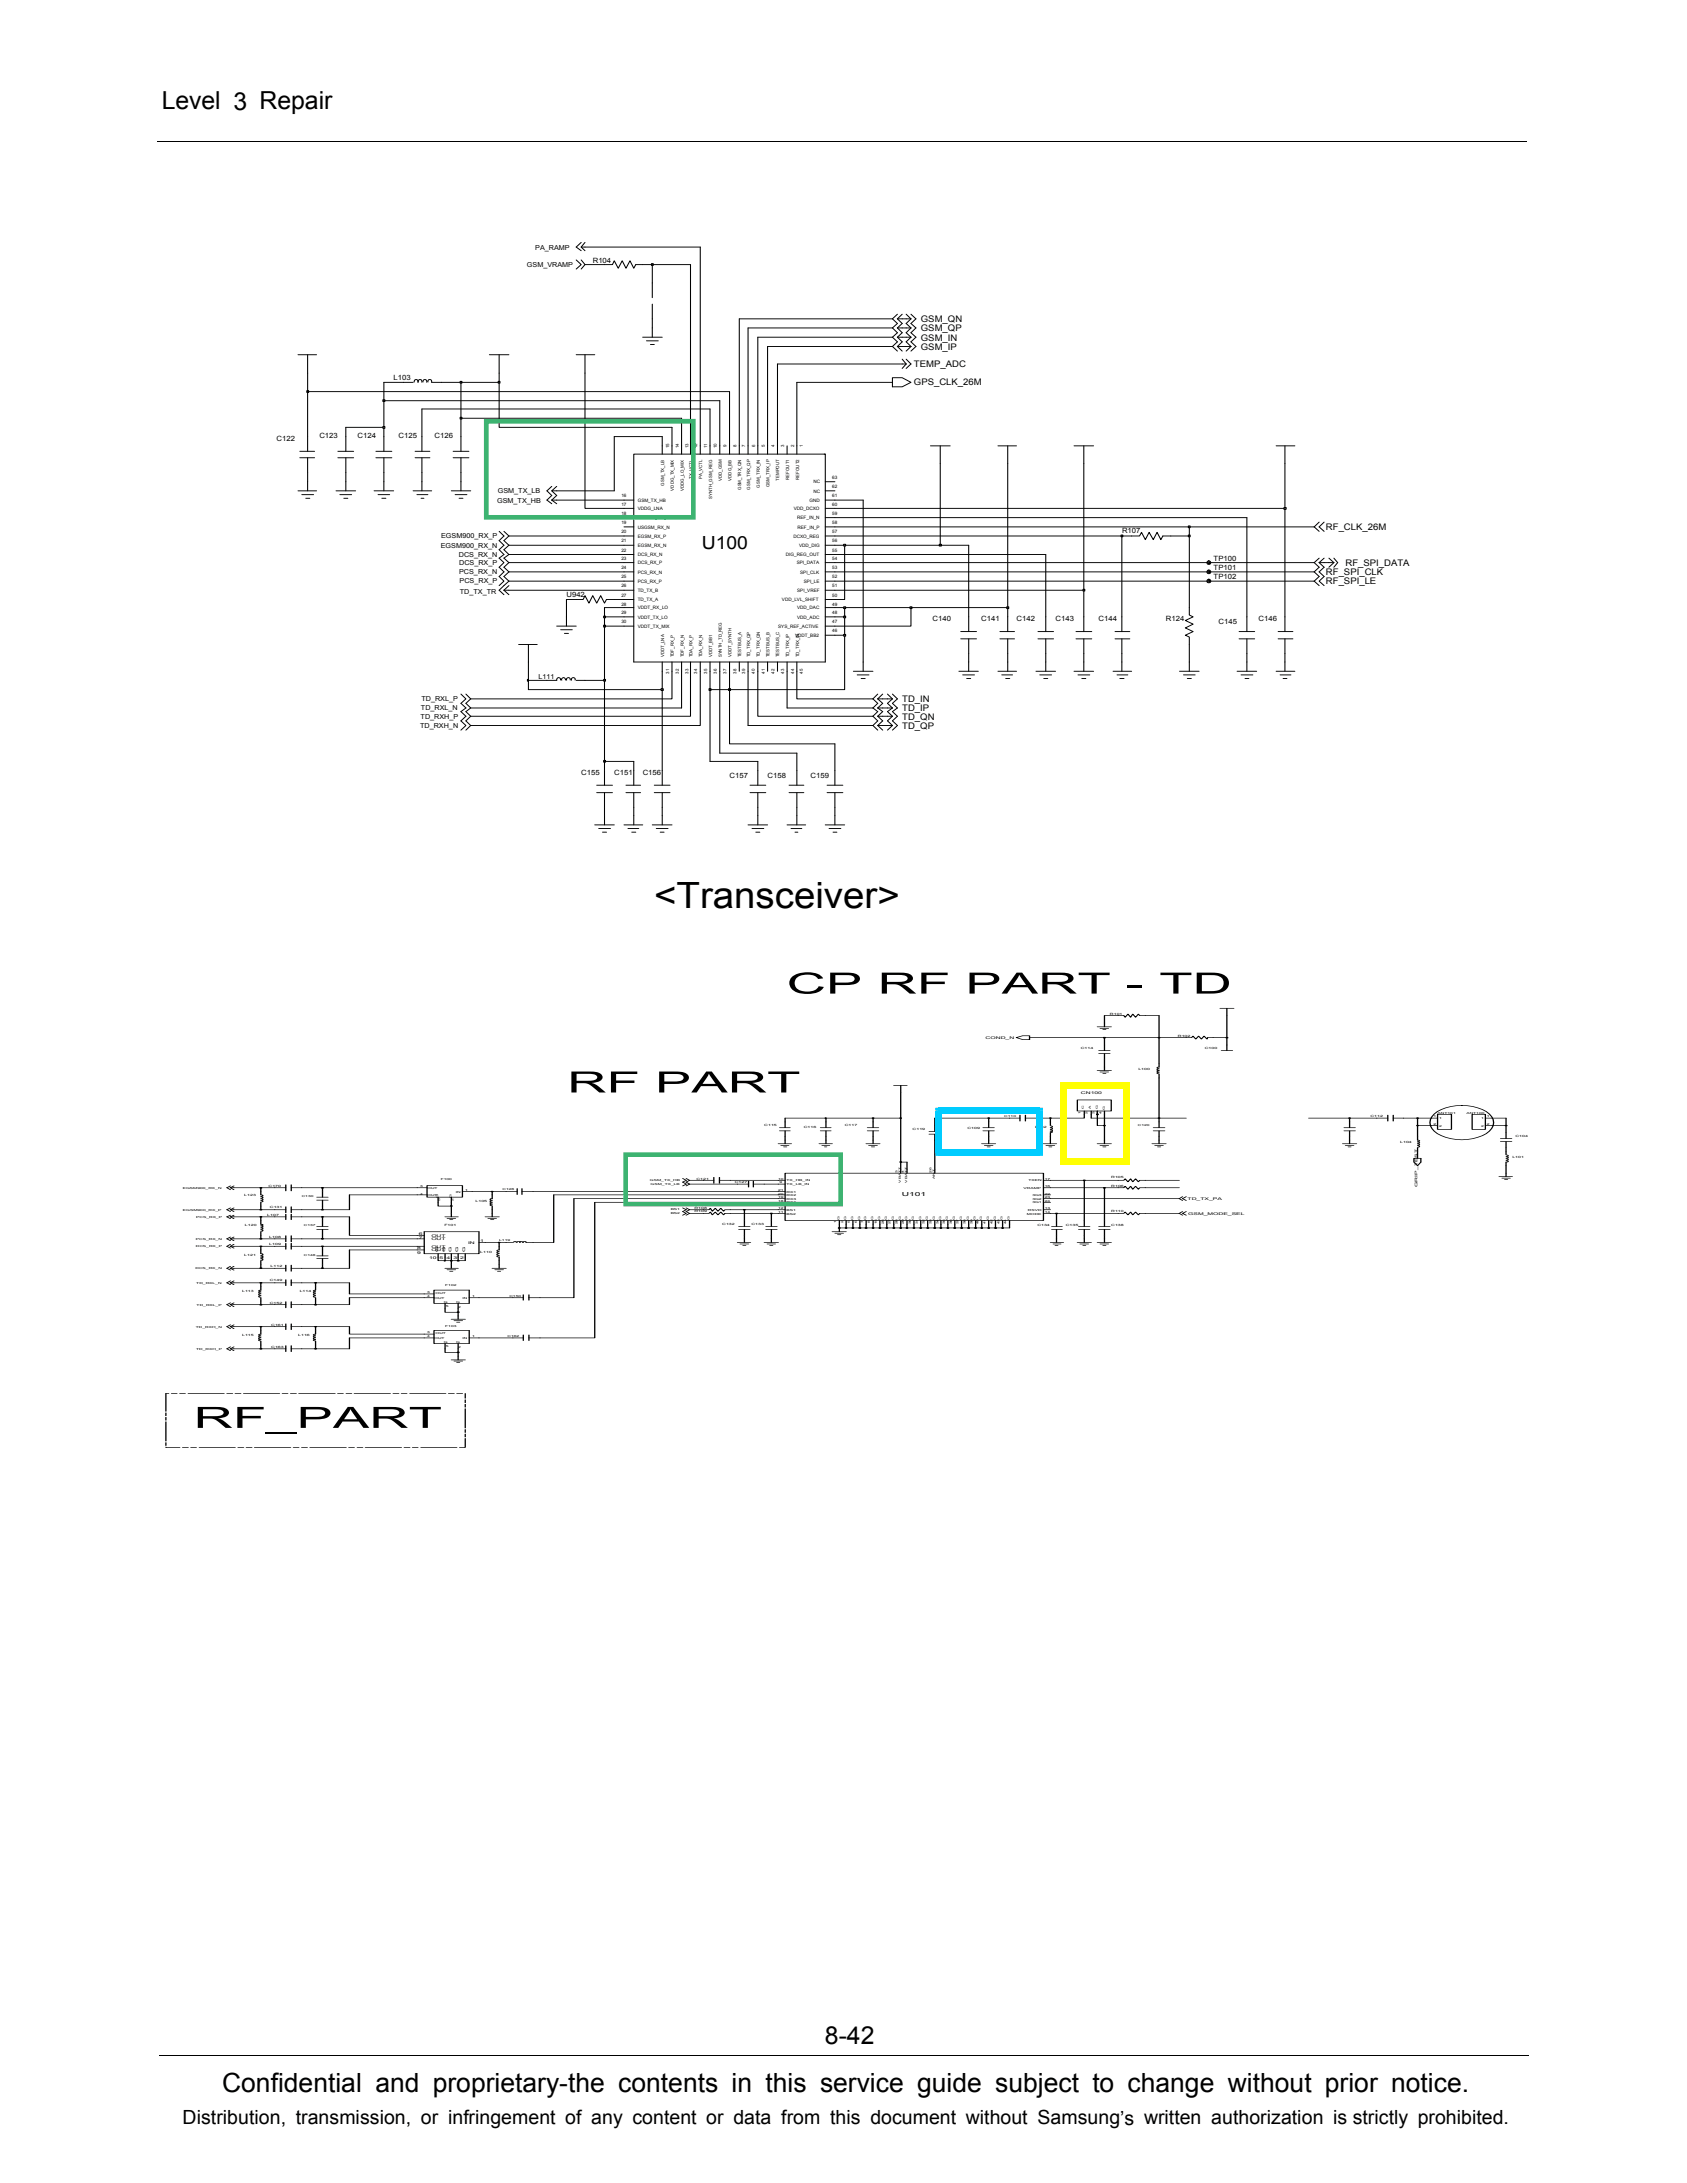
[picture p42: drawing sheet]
<svg xmlns="http://www.w3.org/2000/svg" width="216mm" height="279mm" viewBox="0 0 216 279" stroke-linecap="round" stroke-linejoin="round" font-family="sans-serif">
<defs><g id="words">
<text font-size="4.6" x="83.7" y="116.2">&lt;Transceiver&gt;</text>
<g font-size="3.7">
<text x="100.7" y="127.2">CP RF PART - TD</text>
<text x="72.6" y="139.8">RF PART</text>
<text x="24.8" y="182.8">RF_PART</text>
</g>
<text font-size="3.4" x="28.4" y="267.7">Confidential and proprietary-the contents in this service guide subject to change without prior notice.</text>
<g font-size="3.2">
<text x="20.7" y="14">Level 3 Repair</text>
<text x="105.6" y="261.6">8-42</text>
</g>
<text font-size="2.5" x="23.4" y="271.9">Distribution, transmission, or infringement of any content or data from this document without Samsung’s written authorization is strictly prohibited.</text>
<text font-size="2.3" x="89.8" y="70.3">U100</text>
<g font-size="1.2">
<text x="117.9" y="41.2">GSM_QN</text>
<text x="117" y="47">TEMP_ADC</text>
<text x="117.9" y="42.4">GSM_QP</text>
<text x="117.9" y="43.6">GSM_IN</text>
<text x="117.9" y="44.8">GSM_IP</text>
<text x="117" y="49.3">GPS_CLK_26M</text>
<text x="169.7" y="67.8">RF_CLK_26M</text>
<text x="169.7" y="73.6">RF_SPI_CLK</text>
<text x="169.7" y="74.8">RF_SPI_LE</text>
<text x="172.2" y="72.4">RF_SPI_DATA</text>
<text x="115.5" y="89.9">TD_IN</text>
<text x="115.5" y="91">TD_IP</text>
<text x="115.5" y="92.1">TD_QN</text>
<text x="115.5" y="93.3">TD_QP</text>
</g>
<g font-size=".9">
<text x="67.4" y="34.2">GSM_VRAMP</text>
<text x="68.5" y="31.9">PA_RAMP</text>
<text x="75.9" y="33.6">R104</text>
<text x="50.4" y="48.6">L103</text>
<text x="35.4" y="56.5">C122</text>
<text x="40.9" y="56.1">C123</text>
<text x="45.8" y="56.1">C124</text>
<text x="51" y="56.1">C125</text>
<text x="55.6" y="56.1">C126</text>
<text x="63.6" y="64.3">GSM_TX_HB</text>
<text x="63.7" y="63.1">GSM_TX_LB</text>
<text x="56.4" y="70.1">EGSM900_RX_N</text>
<text x="56.5" y="68.9">EGSM900_RX_P</text>
<text x="58.7" y="71.3">DCS_RX_N</text>
<text x="143.6" y="68.2">R107</text>
<text x="155.3" y="71.8">TP100</text>
<text x="58.8" y="72.3">DCS_RX_P</text>
<text x="58.8" y="73.5">PCS_RX_N</text>
<text x="58.8" y="74.7">PCS_RX_P</text>
<text x="58.8" y="76">TD_TX_TR</text>
<text x="72.5" y="76.4">U942</text>
<text x="155.3" y="74.1">TP102</text>
<text x="155.3" y="72.9">TP101</text>
<text x="119.4" y="79.5">C140</text>
<text x="125.6" y="79.5">C141</text>
<text x="130.1" y="79.5">C142</text>
<text x="135.1" y="79.5">C143</text>
<text x="140.6" y="79.5">C144</text>
<text x="149.2" y="79.5">R124</text>
<text x="156" y="79.9">C145</text>
<text x="161.1" y="79.5">C146</text>
<text x="53.9" y="89.7">TD_RXL_P</text>
<text x="68.9" y="86.8">L111</text>
<text x="53.8" y="93.2">TD_RXH_N</text>
<text x="53.8" y="92">TD_RXH_P</text>
<text x="53.9" y="90.9">TD_RXL_N</text>
<text x="74.4" y="99.2">C155</text>
<text x="78.6" y="99.2">C151</text>
<text x="82.3" y="99.2">C156</text>
<text x="93.4" y="99.6">C157</text>
<text x="98.2" y="99.6">C158</text>
<text x="103.7" y="99.6">C159</text>
</g>
<text font-size=".7" x="115.4" y="153">U101</text>
<g font-size=".6">
<text x="79.5" y="63.6">16</text>
<text x="79.5" y="64.7">17</text>
<text x="79.5" y="65.9">18</text>
<text x="81.6" y="64.2">GSM_TX_HB</text>
<text x="81.6" y="65.3">VDDG_LNA</text>
<text x="101.6" y="65.3">VDD_DCXO</text>
<text x="103.6" y="64.2">GND</text>
<text x="104.1" y="63.1">NC</text>
<text x="104.1" y="61.9">NC</text>
<text x="106.5" y="64.7">60</text>
<text x="106.5" y="63.6">61</text>
<text x="106.5" y="62.5">62</text>
<text x="106.5" y="61.3">63</text>
<text x="106.5" y="65.9">59</text>
<text x="79.5" y="69.4">21</text>
<text x="79.5" y="70.6">22</text>
<text x="79.5" y="71.6">23</text>
<text x="79.5" y="67.1">19</text>
<text x="79.5" y="68.2">20</text>
<text x="81.6" y="70">EGSM_RX_N</text>
<text x="81.6" y="71.2">DCS_RX_N</text>
<text x="81.6" y="66.5">USGSM_RX_P</text>
<text x="81.6" y="67.6">USGSM_RX_N</text>
<text x="81.6" y="68.8">EGSM_RX_P</text>
<text x="100.6" y="71.2">DIG_REG_OUT</text>
<text x="101.5" y="68.8">DCXO_REG</text>
<text x="102" y="66.5">REF_IN_N</text>
<text x="102.1" y="67.6">REF_IN_P</text>
<text x="102.3" y="70">VDD_DIG</text>
<text x="106.5" y="67.1">58</text>
<text x="106.5" y="71.6">54</text>
<text x="106.5" y="70.6">55</text>
<text x="106.5" y="69.4">56</text>
<text x="106.5" y="68.2">57</text>
<text x="79.5" y="72.8">24</text>
<text x="79.5" y="74">25</text>
<text x="79.5" y="75.2">26</text>
<text x="79.5" y="76.3">27</text>
<text x="79.5" y="77.5">28</text>
<text x="81.6" y="72.2">DCS_RX_P</text>
<text x="81.6" y="73.4">PCS_RX_N</text>
<text x="81.6" y="74.6">PCS_RX_P</text>
<text x="81.6" y="75.8">TD_TX_B</text>
<text x="81.6" y="76.9">TD_TX_A</text>
<text x="81.6" y="78">VDDT_RX_LO</text>
<text x="100.1" y="76.9">VDD_LVL_SHIFT</text>
<text x="102" y="72.2">SPI_DATA</text>
<text x="102" y="78">VDD_DAC</text>
<text x="102" y="75.8">SPI_VREF</text>
<text x="102.4" y="73.4">SPI_CLK</text>
<text x="102.9" y="74.6">SPI_LE</text>
<text x="106.5" y="77.5">49</text>
<text x="106.5" y="76.3">50</text>
<text x="106.5" y="75.2">51</text>
<text x="106.5" y="74">52</text>
<text x="106.5" y="72.8">53</text>
<text x="79.5" y="78.6">29</text>
<text x="79.5" y="79.8">30</text>
<text x="81.6" y="79.2">VDDT_TX_LO</text>
<text x="81.6" y="80.3">VDDT_TX_MIX</text>
<text x="99.6" y="80.3">SYS_REF_ACTIVE</text>
<text x="101.7" y="81.5">VDDT_BB2</text>
<text x="102" y="79.2">VDD_ADC</text>
<text x="106.5" y="80.9">46</text>
<text x="106.5" y="79.8">47</text>
<text x="106.5" y="78.6">48</text>
</g>
<g font-size=".5">
<text x="85.6" y="57.4" transform="rotate(-90 85.6 57.4)">15</text>
<text x="86.9" y="57.4" transform="rotate(-90 86.9 57.4)">14</text>
<text x="88.1" y="57.4" transform="rotate(-90 88.1 57.4)">13</text>
<text x="89.2" y="57.4" transform="rotate(-90 89.2 57.4)">12</text>
<text x="90.5" y="57.4" transform="rotate(-90 90.5 57.4)">11</text>
<text x="91.8" y="57.4" transform="rotate(-90 91.8 57.4)">10</text>
<text x="93" y="57.2" transform="rotate(-90 93 57.2)">9</text>
<text x="94.3" y="57.2" transform="rotate(-90 94.3 57.2)">8</text>
<text x="95.4" y="57.2" transform="rotate(-90 95.4 57.2)">7</text>
<text x="96.6" y="57.2" transform="rotate(-90 96.6 57.2)">6</text>
<text x="97.9" y="57.2" transform="rotate(-90 97.9 57.2)">5</text>
<text x="99.1" y="57.2" transform="rotate(-90 99.1 57.2)">4</text>
<text x="100.4" y="57.2" transform="rotate(-90 100.4 57.2)">3</text>
<text x="101.6" y="57.2" transform="rotate(-90 101.6 57.2)">2</text>
<text x="102.7" y="57.2" transform="rotate(-90 102.7 57.2)">1</text>
<text x="85" y="62.2" transform="rotate(-90 85 62.2)">GSM_TX_LB</text>
<text x="86.3" y="62.8" transform="rotate(-90 86.3 62.8)">VDDG_TX_MIX</text>
<text x="87.5" y="62.8" transform="rotate(-90 87.5 62.8)">VDDG_LO_MIX</text>
<text x="88.6" y="61.3" transform="rotate(-90 88.6 61.3)">TX_VCTL</text>
<text x="89.9" y="61.3" transform="rotate(-90 89.9 61.3)">PA_VCTL</text>
<text x="91.1" y="63.9" transform="rotate(-90 91.1 63.9)">SYNTH_GSM_REG</text>
<text x="92.4" y="61.6" transform="rotate(-90 92.4 61.6)">VDD_GSM</text>
<text x="93.6" y="61.5" transform="rotate(-90 93.6 61.5)">VDDG_BB</text>
<text x="94.9" y="62.7" transform="rotate(-90 94.9 62.7)">GSM_TRX_QN</text>
<text x="96" y="62.7" transform="rotate(-90 96 62.7)">GSM_TRX_QP</text>
<text x="97.3" y="62.4" transform="rotate(-90 97.3 62.4)">GSM_TRX_IN</text>
<text x="98.5" y="62.4" transform="rotate(-90 98.5 62.4)">GSM_TRX_IP</text>
<text x="99.7" y="61.5" transform="rotate(-90 99.7 61.5)">TEMPOUT</text>
<text x="101" y="61.4" transform="rotate(-90 101 61.4)">REFOUT1</text>
<text x="102.3" y="61.4" transform="rotate(-90 102.3 61.4)">REFOUT2</text>
<text x="85" y="84.1" transform="rotate(-90 85 84.1)">VDDT_LNA</text>
<text x="85.6" y="86.2" transform="rotate(-90 85.6 86.2)">31</text>
<text x="86.3" y="84.1" transform="rotate(-90 86.3 84.1)">TDF_RX_P</text>
<text x="86.9" y="86.2" transform="rotate(-90 86.9 86.2)">32</text>
<text x="87.5" y="84.1" transform="rotate(-90 87.5 84.1)">TDF_RX_N</text>
<text x="88.1" y="86.2" transform="rotate(-90 88.1 86.2)">33</text>
<text x="88.6" y="84.1" transform="rotate(-90 88.6 84.1)">TDA_RX_P</text>
<text x="89.2" y="86.2" transform="rotate(-90 89.2 86.2)">34</text>
<text x="89.9" y="84.1" transform="rotate(-90 89.9 84.1)">TDA_RX_N</text>
<text x="90.5" y="86.2" transform="rotate(-90 90.5 86.2)">35</text>
<text x="91.1" y="84.1" transform="rotate(-90 91.1 84.1)">VDDT_BB1</text>
<text x="91.8" y="86.2" transform="rotate(-90 91.8 86.2)">36</text>
<text x="92.4" y="84.1" transform="rotate(-90 92.4 84.1)">SYNTH_TD_REG</text>
<text x="93" y="86.2" transform="rotate(-90 93 86.2)">37</text>
<text x="93.6" y="84.1" transform="rotate(-90 93.6 84.1)">VDDT_SYNTH</text>
<text x="94.3" y="86.2" transform="rotate(-90 94.3 86.2)">38</text>
<text x="94.9" y="84.1" transform="rotate(-90 94.9 84.1)">TESTBUS_A</text>
<text x="95.4" y="86.2" transform="rotate(-90 95.4 86.2)">39</text>
<text x="96" y="84.1" transform="rotate(-90 96 84.1)">TD_TRX_QP</text>
<text x="96.6" y="86.2" transform="rotate(-90 96.6 86.2)">40</text>
<text x="97.3" y="84.1" transform="rotate(-90 97.3 84.1)">TD_TRX_QN</text>
<text x="97.9" y="86.2" transform="rotate(-90 97.9 86.2)">41</text>
<text x="98.5" y="84.1" transform="rotate(-90 98.5 84.1)">TESTBUS_B</text>
<text x="99.1" y="86.2" transform="rotate(-90 99.1 86.2)">42</text>
<text x="99.7" y="84.1" transform="rotate(-90 99.7 84.1)">TESTBUS_C</text>
<text x="100.4" y="86.2" transform="rotate(-90 100.4 86.2)">43</text>
<text x="101" y="84.1" transform="rotate(-90 101 84.1)">TD_TRX_IP</text>
<text x="101.6" y="86.2" transform="rotate(-90 101.6 86.2)">44</text>
<text x="102.3" y="84.1" transform="rotate(-90 102.3 84.1)">TD_TRX_IN</text>
<text x="102.7" y="86.2" transform="rotate(-90 102.7 86.2)">45</text>
<text x="126.1" y="133">COND_N</text>
<text x="138.3" y="140.1">CN100</text>
<text x="152" y="153.6">TD_TX_PA</text>
<text x="152.1" y="155.5">GSM_MODE_SEL</text>
<text x="181.4" y="151.9" transform="rotate(-90 181.4 151.9)">GRIP_TEST</text>
<text x="53.4" y="159.9">8</text>
<text x="53.4" y="160.5">9</text>
<text x="53.6" y="158.1">6</text>
<text x="53.6" y="158.6">7</text>
<text x="54.9" y="161.1">10</text>
<text x="55.2" y="158.3">OUT</text>
<text x="55.2" y="158.7">OUT</text>
<text x="55.2" y="159.7">OUT</text>
<text x="55.2" y="160.1">OUT</text>
<text x="56.1" y="160.3" transform="rotate(-90 56.1 160.3)">G</text>
<text x="56.2" y="161.1">5</text>
<text x="57" y="160.3" transform="rotate(-90 57 160.3)">G</text>
<text x="57.1" y="161.1">4</text>
<text x="57.8" y="160.3" transform="rotate(-90 57.8 160.3)">G</text>
<text x="58" y="161.1">3</text>
<text x="58.7" y="160.3" transform="rotate(-90 58.7 160.3)">G</text>
<text x="58.9" y="161.1">2</text>
<text x="59.5" y="160.3" transform="rotate(-90 59.5 160.3)">G</text>
<text x="59.9" y="159.2">IN</text>
<text x="61.4" y="159">1</text>
</g>
<g font-size=".4">
<text x="142" y="129.9">R101</text>
<text x="138.3" y="134.3">C114</text>
<text x="145.7" y="136.9">L100</text>
<text x="150.8" y="132.7">R102</text>
<text x="154.2" y="134.3">C100</text>
<text x="175.4" y="143">C112</text>
<text x="97.8" y="144.1">C115</text>
<text x="102.9" y="144.4">C116</text>
<text x="108.1" y="144.2">C117</text>
<text x="116.8" y="144.7">C119</text>
<text x="123.8" y="144.4">C109</text>
<text x="132.5" y="144.4">L102</text>
<text x="179.2" y="146.3">L104</text>
<text x="193.6" y="148.3">L101</text>
<text x="193.9" y="145.6">C104</text>
<text x="31.3" y="153.1">L123</text>
<text x="34.2" y="155.6">L107</text>
<text x="34.4" y="151.9">C170</text>
<text x="34.5" y="154.6">C131</text>
<text x="60.9" y="153.8">L105</text>
<text x="88.9" y="155.2">R109</text>
<text x="88.9" y="154.7">R108</text>
<text x="89.1" y="151">C121</text>
<text x="94" y="151.4">C127</text>
<text x="142.2" y="155.2">R110</text>
<text x="142.2" y="150.8">R105</text>
<text x="142.2" y="151.9">R106</text>
<text x="31.3" y="160.7">L121</text>
<text x="31.3" y="156.9">L120</text>
<text x="34.5" y="159.4">L109</text>
<text x="34.5" y="158.5">L108</text>
<text x="56.9" y="157">F101</text>
<text x="61.5" y="160.3">L110</text>
<text x="92.4" y="156.7">C132</text>
<text x="96.2" y="156.7">C133</text>
<text x="132.8" y="156.9">C134</text>
<text x="136.4" y="156.9">C135</text>
<text x="142.2" y="156.9">C138</text>
<text x="31" y="165.4">L113</text>
<text x="34.5" y="166.9">C152</text>
<text x="34.5" y="163.9">C149</text>
<text x="34.6" y="162.2">L112</text>
<text x="38.4" y="165.4">L114</text>
<text x="31" y="171">L115</text>
<text x="34.7" y="169.7">C161</text>
<text x="34.7" y="172.5">C163</text>
<text x="38.2" y="171">L116</text>
</g>
<g font-size=".3">
<text x="128.5" y="143">C110</text>
<text x="138.3" y="142.5" transform="rotate(-90 138.3 142.5)">1</text>
<text x="138.7" y="142" transform="rotate(-90 138.7 142)">C</text>
<text x="139.2" y="142.5" transform="rotate(-90 139.2 142.5)">2</text>
<text x="139.6" y="142" transform="rotate(-90 139.6 142)">A</text>
<text x="140.1" y="142.6" transform="rotate(-90 140.1 142.6)">3</text>
<text x="140.5" y="142" transform="rotate(-90 140.5 142)">G</text>
<text x="141" y="142.5" transform="rotate(-90 141 142.5)">4</text>
<text x="141.4" y="142.1" transform="rotate(-90 141.4 142.1)">G</text>
<text x="183.5" y="143">1</text>
<text x="183.5" y="144">2</text>
<text x="184" y="142.5">ANT101</text>
<text x="184.2" y="143.2">1</text>
<text x="187.7" y="142.5">ANT100</text>
<text x="189.5" y="143.2">1</text>
<text x="190.3" y="143">1</text>
<text x="190.3" y="144">2</text>
<text x="145.6" y="144.2">C120</text>
<text x="184.2" y="144.2">2</text>
<text x="189.5" y="144.2">2</text>
<text x="23.4" y="152.2">EGSM900_RX_N</text>
<text x="23.4" y="155">EGSM900_RX_P</text>
<text x="25.1" y="155.9">PCS_RX_P</text>
<text x="38.6" y="153.2">C130</text>
<text x="53.8" y="151.9">3</text>
<text x="53.8" y="152.9">4</text>
<text x="54.7" y="152.2">OUT</text>
<text x="54.7" y="153">OUT</text>
<text x="56.1" y="153.3" transform="rotate(-90 56.1 153.3)">G</text>
<text x="56.3" y="153.7" transform="rotate(-90 56.3 153.7)">5</text>
<text x="56.4" y="151.1">F100</text>
<text x="57.8" y="153.3" transform="rotate(-90 57.8 153.3)">G</text>
<text x="58" y="153.7" transform="rotate(-90 58 153.7)">2</text>
<text x="58.3" y="152.7">IN</text>
<text x="59.5" y="152.4">1</text>
<text x="64.3" y="152.3">C128</text>
<text x="83.2" y="151.2">GSM_TX_HB</text>
<text x="83.3" y="151.7">GSM_TX_LB</text>
<text x="85.8" y="155.4">BS2</text>
<text x="85.8" y="154.9">BS1</text>
<text x="99.6" y="152.9">20</text>
<text x="99.6" y="153.3">19</text>
<text x="99.6" y="153.8">18</text>
<text x="99.6" y="151">10</text>
<text x="99.6" y="152.4">21</text>
<text x="99.6" y="154.7">12</text>
<text x="99.6" y="155.2">11</text>
<text x="99.8" y="151.4">9</text>
<text x="100.7" y="152.6">RX1</text>
<text x="100.7" y="153.1">RX2</text>
<text x="100.7" y="153.5">RX3</text>
<text x="100.7" y="154">RX4</text>
<text x="100.7" y="151.2">TX_HB_IN</text>
<text x="100.7" y="151.7">TX_LB_IN</text>
<text x="100.7" y="155">BS1</text>
<text x="100.7" y="155.4">BS2</text>
<text x="114.9" y="150.1" transform="rotate(-90 114.9 150.1)">3</text>
<text x="115.3" y="150.1" transform="rotate(-90 115.3 150.1)">TT</text>
<text x="115.3" y="151.4" transform="rotate(-90 115.3 151.4)">VBA</text>
<text x="115.7" y="150.1" transform="rotate(-90 115.7 150.1)">4</text>
<text x="116.1" y="150.1" transform="rotate(-90 116.1 150.1)">TT</text>
<text x="116.1" y="151.4" transform="rotate(-90 116.1 151.4)">VBA</text>
<text x="119.2" y="150.1" transform="rotate(-90 119.2 150.1)">26</text>
<text x="119.6" y="150.1" transform="rotate(-90 119.6 150.1)">T</text>
<text x="119.6" y="150.9" transform="rotate(-90 119.6 150.9)">AN</text>
<text x="131" y="152.2">VRAMP</text>
<text x="131.4" y="155.4">MODE</text>
<text x="131.6" y="155">RSVD</text>
<text x="131.6" y="151.2">TXEN</text>
<text x="132.1" y="154">3G1</text>
<text x="132.1" y="153.5">3G2</text>
<text x="132.1" y="153.1">3G3</text>
<text x="133.7" y="151.9">16</text>
<text x="133.7" y="151">17</text>
<text x="133.7" y="155.2">14</text>
<text x="133.7" y="154.7">13</text>
<text x="133.7" y="153.8">24</text>
<text x="133.7" y="153.3">23</text>
<text x="133.7" y="152.9">22</text>
<text x="25.1" y="158.7">PCS_RX_N</text>
<text x="25.1" y="159.6">DCS_RX_P</text>
<text x="38.9" y="157">C137</text>
<text x="38.9" y="160.7">C148</text>
<text x="63.9" y="158.8">L119</text>
<text x="107" y="156.5" transform="rotate(-90 107 156.5)">1</text>
<text x="107.4" y="156.1" transform="rotate(-90 107.4 156.1)">G</text>
<text x="107.9" y="156.5" transform="rotate(-90 107.9 156.5)">2</text>
<text x="108.3" y="156.1" transform="rotate(-90 108.3 156.1)">G</text>
<text x="108.8" y="156.5" transform="rotate(-90 108.8 156.5)">5</text>
<text x="109.2" y="156.1" transform="rotate(-90 109.2 156.1)">G</text>
<text x="109.6" y="156.5" transform="rotate(-90 109.6 156.5)">6</text>
<text x="110.1" y="156.1" transform="rotate(-90 110.1 156.1)">G</text>
<text x="110.4" y="156.5" transform="rotate(-90 110.4 156.5)">7</text>
<text x="110.9" y="156.1" transform="rotate(-90 110.9 156.1)">G</text>
<text x="111.3" y="156.5" transform="rotate(-90 111.3 156.5)">8</text>
<text x="111.7" y="156.1" transform="rotate(-90 111.7 156.1)">G</text>
<text x="112.2" y="156.7" transform="rotate(-90 112.2 156.7)">15</text>
<text x="112.6" y="156.1" transform="rotate(-90 112.6 156.1)">G</text>
<text x="113.1" y="156.7" transform="rotate(-90 113.1 156.7)">25</text>
<text x="113.5" y="156.1" transform="rotate(-90 113.5 156.1)">G</text>
<text x="114" y="156.7" transform="rotate(-90 114 156.7)">27</text>
<text x="114.4" y="156.1" transform="rotate(-90 114.4 156.1)">G</text>
<text x="114.9" y="156.7" transform="rotate(-90 114.9 156.7)">28</text>
<text x="115.3" y="156.1" transform="rotate(-90 115.3 156.1)">G</text>
<text x="115.7" y="156.7" transform="rotate(-90 115.7 156.7)">29</text>
<text x="116.1" y="156.1" transform="rotate(-90 116.1 156.1)">G</text>
<text x="116.6" y="156.7" transform="rotate(-90 116.6 156.7)">30</text>
<text x="117" y="156.1" transform="rotate(-90 117 156.1)">G</text>
<text x="117.5" y="156.7" transform="rotate(-90 117.5 156.7)">31</text>
<text x="117.9" y="156.1" transform="rotate(-90 117.9 156.1)">G</text>
<text x="118.3" y="156.7" transform="rotate(-90 118.3 156.7)">32</text>
<text x="118.7" y="156.1" transform="rotate(-90 118.7 156.1)">G</text>
<text x="119.2" y="156.7" transform="rotate(-90 119.2 156.7)">33</text>
<text x="119.6" y="156.1" transform="rotate(-90 119.6 156.1)">G</text>
<text x="120.1" y="156.7" transform="rotate(-90 120.1 156.7)">34</text>
<text x="120.4" y="156.1" transform="rotate(-90 120.4 156.1)">G</text>
<text x="120.9" y="156.7" transform="rotate(-90 120.9 156.7)">35</text>
<text x="121.3" y="156.1" transform="rotate(-90 121.3 156.1)">G</text>
<text x="121.8" y="156.7" transform="rotate(-90 121.8 156.7)">36</text>
<text x="122.2" y="156.1" transform="rotate(-90 122.2 156.1)">G</text>
<text x="122.7" y="156.7" transform="rotate(-90 122.7 156.7)">37</text>
<text x="123.1" y="156.1" transform="rotate(-90 123.1 156.1)">G</text>
<text x="123.5" y="156.7" transform="rotate(-90 123.5 156.7)">38</text>
<text x="124" y="156.1" transform="rotate(-90 124 156.1)">G</text>
<text x="124.4" y="156.7" transform="rotate(-90 124.4 156.7)">39</text>
<text x="124.9" y="156.1" transform="rotate(-90 124.9 156.1)">G</text>
<text x="125.2" y="156.7" transform="rotate(-90 125.2 156.7)">40</text>
<text x="125.6" y="156.1" transform="rotate(-90 125.6 156.1)">G</text>
<text x="126.1" y="156.7" transform="rotate(-90 126.1 156.7)">41</text>
<text x="126.6" y="156.1" transform="rotate(-90 126.6 156.1)">G</text>
<text x="127" y="156.7" transform="rotate(-90 127 156.7)">42</text>
<text x="127.4" y="156.1" transform="rotate(-90 127.4 156.1)">G</text>
<text x="127.9" y="156.7" transform="rotate(-90 127.9 156.7)">43</text>
<text x="128.3" y="156.1" transform="rotate(-90 128.3 156.1)">G</text>
<text x="128.8" y="156.7" transform="rotate(-90 128.8 156.7)">44</text>
<text x="129.2" y="156.1" transform="rotate(-90 129.2 156.1)">G</text>
<text x="25" y="162.5">DCS_RX_N</text>
<text x="25.1" y="164.3">TD_RXL_N</text>
<text x="25.2" y="167.1">TD_RXL_P</text>
<text x="54.7" y="165.5">3</text>
<text x="54.7" y="166">4</text>
<text x="55.6" y="166.2">OUT</text>
<text x="55.7" y="165.6">OUT</text>
<text x="56.8" y="166.7">G</text>
<text x="57" y="164.5">F102</text>
<text x="57" y="167.3">5</text>
<text x="58.4" y="166.7">G</text>
<text x="58.6" y="167.4">2</text>
<text x="59.2" y="166.2">IN</text>
<text x="60.4" y="166">1</text>
<text x="65.2" y="165.9">C150</text>
<text x="25.1" y="169.9">TD_RXH_N</text>
<text x="25.1" y="172.7">TD_RXH_P</text>
<text x="54.7" y="171.2">4</text>
<text x="54.7" y="170.6">3</text>
<text x="55.6" y="171.4">OUT</text>
<text x="55.7" y="170.7">OUT</text>
<text x="56.8" y="171.9">G</text>
<text x="57" y="169.8">F103</text>
<text x="57" y="172.4">5</text>
<text x="58.4" y="171.9">G</text>
<text x="58.6" y="172.5">2</text>
<text x="59.2" y="171.4">IN</text>
<text x="60.4" y="171.2">1</text>
<text x="64.9" y="171.1">C162</text>
</g>
</g></defs>
<g fill="none" stroke="#000" stroke-width=".13">
<path d="M20.2 18.1h175.3M73.7 33.3l.7 .6-.7 .5M74.4 31l-.7 .6 .7 .5M74.4 31.6h.5M74.4 33.3l.5 .6-.5 .5M74.9 31l-.5 .6 .5 .5M77.4 33.9h1l.2-.5 .5 .9 .5-.9 .5 .9 .5-.9 .5 .9 .3-.4h.9M83.5 36.2v1.9M83.5 38.9v1.9M38.1 45.4h2.4M38.4 58.6h1.9M38.4 57.8h1.9"/>
<path d="M39.4 55.9v1.9M39.4 58.6v1.9M39.4 45.4v2.4M43.2 58.6h2.1M43.2 57.8h2.1M44.3 55.9v1.9M44.3 58.6v1.9M48.1 57.8h2M48.1 58.6h2M49.1 55.9v1.9M49.1 58.6v1.9M51.6 48.9h1.3"/>
<path d="M53 48.9a.24 .24 0 0 1 .3-.3 .24 .24 0 0 1 .2 .3M53.1 57.8h1.9M53.1 58.6h1.9M53.5 48.9a.25 .25 0 0 1 .3-.3 .25 .25 0 0 1 .2 .3M54 55.9v1.9M54 58.6v1.9M54.1 48.9a.24 .24 0 0 1 .3-.3 .24 .24 0 0 1 .2 .3M54.8 48.9a.25 .25 0 0 1 .2-.3 .25 .25 0 0 1 .2 .3M55.2 48.9h1.3M58 58.6h2M58 57.8h2M59 55.9v1.9"/>
<path d="M59 58.6v1.9M62.6 45.4h2.5M63.9 45.4v2.4M73.7 45.4h2.4M74.9 45.4v2.4M81.1 58.1h24.5v26.6h-24.5zM82.3 43.2h2.4M82.7 43.6h1.5M83.2 44.1h.5M83.5 42v1.2M84.8 57.1v1M86 57.1v1"/>
<path d="M87.2 57.1v1M88.4 57.1v1M89.6 57.1v1M90.9 57.1v1M92.1 57.1v1M93.4 57.1v1M94.6 57.1v1M95.7 57.1v1M97 57.1v1M98.2 57.1v1M99.5 57.1v1M100.7 57.1v1"/>
<path d="M102 57.1v1M105.5 58.1h.1M114.2 48.3h1.3l1.1 .6-1.1 .6h-1.3zM114.8 40.8h1.8M114.8 40.2l-.6 .6 .6 .6-.6 .6 .6 .6-.6 .6 .6 .6-.6 .5 .6 .6M114.8 40.8l.7 .6-.7 .6M114.8 42h1.8M114.8 42l.7 .6-.7 .6M114.8 43.2h1.8M114.8 43.2l.7 .6-.7 .5M114.8 44.3h1.8M114.8 44.3l.7 .6"/>
<path d="M115.5 40.2l-.7 .6M115.5 46l.5 .6M115.5 46.6h.5M116 40.2l.6 .6M116 46l.6 .6-.6 .6M116 46.6l-.5 .6M116.6 40.2l.6 .6-.6 .6 .6 .6-.6 .6 .6 .6-.6 .6 .6 .5-.6 .6M116.6 40.8l-.6 .6 .6 .6M116.6 42l-.6 .6 .6 .6M116.6 43.2l-.6 .6 .6 .5M116.6 44.3l-.6 .6M119.1 57.1h2.5"/>
<path d="M120.3 57.1v2.2M127.7 57.1h2.4M129 57.1v2.2M137.5 57.1h2.5M138.7 57.1v2.2M163.3 57.1h2.4M164.4 57.1v2.2M38.1 62.8h2.4M38.6 63.3h1.5M39.1 63.8h.5M39.4 61.7v1.1M43 62.8h2.5"/>
<path d="M43.5 63.3h1.5M44 63.8h.5M44.3 61.7v1.1M47.9 62.8h2.5M48.4 63.3h1.5M48.9 63.8h.5M49.1 61.7v1.1M52.9 62.8h2.3M53.4 63.3h1.4M53.9 63.8h.3M54 61.7v1.1M57.8 62.8h2.4"/>
<path d="M58.2 63.3h1.6M58.8 63.8h.4M59 61.7v1.1M63.9 68l.6 .6-.6 .6 .6 .6-.6 .6 .6 .6-.6 .4 .6 .6-.6 .6 .6 .6-.6 .6 .6 .6-.6 .6M64.5 75.5l.6 .6M64.5 75.5h.6M64.5 68l.6 .6-.6 .6 .6 .6-.6 .6 .6 .6-.6 .4 .6 .6-.6 .6 .6 .6-.6 .6 .6 .6-1.2 1.1 .6 .6M65.1 75l-.6 .5M70.6 62.3l-.6 .5 .6 .6-.6 .6 .6 .5M70.6 62.8h.6M70.6 64l.6 .5M70.6 64h.6"/>
<path d="M71.2 62.3l-.6 .5 .6 .6-.6 .6M72.5 78.9v1.2M73.7 76.7h.9l.3-.5 .5 1 .5-1 .5 1 .5-1 .5 1 .2-.5h1M79.9 75.5h1.2M79.9 64h1.2M79.9 68.6h1.2M79.9 66.3h1.2M79.9 71h1.2M79.9 73.2h1.2M79.9 77.8h1.2M79.9 72h1.2M79.9 65.1h1.2"/>
<path d="M79.9 67.4h1.2M79.9 69.8h1.2M79.9 74.4h1.2M79.9 76.7h1.2M79.9 79h1.2M105.6 75.5h1.2M105.6 64h1.2M105.6 68.6h1.2M105.6 66.3h1.2M105.6 71h1.2M105.6 73.2h1.2M105.6 77.8h1.2"/>
<path d="M105.6 61.7h1.2M105.6 72h1.2M105.6 62.8h1.2M105.6 65.1h1.2M105.6 67.4h1.2M105.6 69.8h1.2M105.6 74.4h1.2M105.6 76.7h1.2M105.6 79h1.2M124 78.9v1.9M129 79v1.8M133.8 79v1.8"/>
<path d="M138.7 79v1.8M143.6 79v1.8M144.8 68.6h1l.3-.5 .5 1 .5-1 .5 1 .5-1 .5 1 .2-.5h1M152.2 77.8v.9l.5 .3-1 .4 1 .5-1 .5 1 .4-1 .5 .5 .2v1M159.6 79v1.8M164.4 78.9v1.9M168.8 66.8l-.6 .6 .6 .6M168.8 72l.7 .6-.7 .6 .7 .6-.7 .6 .7 .6M168.8 71.4l-.6 .6 .6 .6-.6 .6 .6 .6-.6 .6 .6 .6M168.8 72h1.9M169.5 66.8l-.7 .6 .7 .6M169.5 71.4l-.7 .6"/>
<path d="M170.1 71.4l.6 .6M170.7 71.4l.5 .6-.5 .6M170.7 72l-.6 .6M59 88.8l.6 .6-.6 .6 .6 .6-.6 .5 .6 .6-.6 .6 .6 .6-.6 .6M59.6 88.8l.6 .6-.6 .6 .6 .6-.6 .5 .6 .6-.6 .6 .6 .6-.6 .6M66.4 82.5h2.3M67.6 82.5v2.2M70 87.1h1.2M71.2 80.1h2.5M71.7 87h.1a.26 .26 0 0 0-.4-.2l-.1 .3M71.8 80.6h1.4M72.2 81.1h.5"/>
<path d="M72.4 87a.24 .24 0 0 0-.3-.3 .24 .24 0 0 0-.2 .4M73 87a.24 .24 0 0 0-.3-.3 .24 .24 0 0 0-.2 .4M73.6 87v-.2l-.2-.1a.23 .23 0 0 0-.2 .4M73.7 87.1h1.2M77.4 97.4v3.1M79.9 80.1h1.2M81.1 97.4v3.1M84.7 88.3l.1 12.2M84.8 84.7v1.2M86 84.7v1.2M87.2 84.7v1.2M88.4 84.7v1.2"/>
<path d="M89.6 84.7v1.2M90.9 84.7v1.2M92.1 84.7v1.2M93.4 84.7v1.2M94.6 84.7v1.2M95.7 84.7v1.2M97 97.4v3.1M97 84.7v1.2M98.2 84.7v1.2M99.5 84.7v1.2M100.7 84.7v1.2M102 96.4v4.1"/>
<path d="M102 84.7v1.2M105.6 80.1h1.2M105.6 81.3h1.2M106.8 95.2v5.3M109.2 85.9h2.5M109.7 86.4h1.5M110.2 86.8h.5M110.5 84.7v1.2M112.3 88.8l-.6 .6 .6 .6-.6 .6 .6 .5-.6 .6 .6 .6-.6 .6 .6 .5M112.3 90.6l.7 .5-.7 .6M112.3 89.4l.7 .6-.7 .6M112.3 91.7l.7 .6-.7 .6"/>
<path d="M112.3 90.6h1.9M112.3 89.4h1.9M112.3 91.7h1.9M112.3 92.9l.7 .5M112.3 92.9h1.9M113 88.8l-.7 .6M113.6 88.8l.6 .6M114.2 88.8l.6 .6-.6 .6 .6 .6-.6 .5 .6 .6-.6 .6 .7 .6-.7 .5M114.2 90.6l-.6 .5 .6 .6M114.2 89.4l-.6 .6 .6 .6M114.2 91.7l-.6 .6 .6 .6M114.2 92.9l-.6 .5"/>
<path d="M122.7 85.9h2.5M123 81.8h2M123 80.8h2M123.2 86.4h1.5M123.7 86.8h.5M124 84.7v1.2M124 81.8v1.8M127.7 85.9h2.4M128 81.8h1.8M128 80.8h1.8M128.2 86.4h1.4M128.7 86.8h.5"/>
<path d="M129 81.8v1.9M129 84.7v1.2M132.6 85.9h2.5M132.8 80.8h2M132.8 81.8h2M133.1 86.4h1.5M133.6 86.8h.5M133.8 84.7v1.2M133.8 81.8v1.9M137.5 85.9h2.5M137.7 80.8h2M137.7 81.8h2"/>
<path d="M138 86.4h1.5M138.4 86.8h.6M138.7 81.8v1.9M138.7 84.7v1.2M142.5 85.9h2.3M142.7 80.8h1.9M142.7 81.8h1.9M143 86.4h1.3M143.3 86.8h.5M143.6 81.8v1.9M143.6 84.7v1.2M151 85.9h2.5"/>
<path d="M151.5 86.4h1.4M152 86.8h.5M152.2 84.7v1.2M158.3 85.9h2.5M158.6 81.8h2M158.6 80.8h2M158.8 86.4h1.5M159.3 86.8h.5M159.6 81.8v1.8M159.6 84.7v1.2M163.3 85.9h2.4M163.6 81.8h1.9"/>
<path d="M163.6 80.8h1.9M163.8 86.4h1.4M164.2 86.8h.5M164.4 84.7v1.2M164.4 81.8v1.8M76.1 105.6h2.5M76.4 101.5h2M76.4 100.5h2M76.6 106h1.5M77.1 106.5h.5M77.4 101.5v4.1M79.9 105.6h2.4"/>
<path d="M80.1 100.5h1.9M80.1 101.5h1.9M80.4 106h1.3M80.9 106.5h.5M81.1 101.5v4.1M83.5 105.6h2.5M83.7 101.5h2M83.7 100.5h2M84 106h1.5M84.5 106.5h.5M84.8 101.5v4.1M95.7 105.6h2.5"/>
<path d="M96 100.5h2M96 101.5h2M96.2 106h1.5M96.7 106.5h.5M97 101.5v4.1M100.7 105.6h2.4M101 100.5h1.9M101 101.5h1.9M101.2 106h1.4M101.7 106.5h.4M102 101.5v4.1M105.6 105.6h2.5"/>
<path d="M105.9 100.5h2M105.9 101.5h2M106.1 106h1.5M106.6 106.5h.5M106.8 101.5v4.1M20.4 263h175.3"/>
<circle cx="154.7" cy="73.2" r=".24"/>
<circle cx="154.7" cy="72" r=".24"/>
<circle cx="154.7" cy="74.4" r=".25"/>
</g>
<path d="M77.3 97.3h.2v.3h-.2z" fill="#c3c3c3"/>
<g fill="none" stroke="#000" stroke-width=".13">
<path d="M67.6 87.1v1.2h17.2M77.3 97.3h.2v.3h-.2zM77.4 87.1v10.4h3.7M86 85.9v3.6h-25.8M87.2 85.9v4.7h-27M88.4 85.9v5.8h-28.2M89.6 85.9v7h-29.4M90.9 88.3v9.2h6.1M92.1 85.9v10.5h9.9M93.4 88.3v6.9h13.4M95.7 85.9v7h16M97 85.9v5.8h14.7"/>
<path d="M100.7 85.9v4.7h11M102 85.9v3.6h9.7"/>
</g>
<path d="M84.6 88.1h.3v.3h-.3z" fill="#c3c3c3"/>
<path d="M84.6 88.1h.3v.3h-.3zM84.8 85.9v2.4" fill="none" stroke="#000" stroke-width=".13"/>
<path d="M90.7 88.1h.3v.3h-.3z" fill="#c3c3c3"/>
<path d="M90.7 88.1h.3v.3h-.3zM90.9 85.9v2.4h2.5" fill="none" stroke="#000" stroke-width=".13"/>
<path d="M93.2 88.1h.3v.3h-.3z" fill="#c3c3c3"/>
<path d="M93.2 88.1h.3v.3h-.3zM108.1 81.3v7h-14.7v-2.4" fill="none" stroke="#000" stroke-width=".13"/>
<path d="M67.5 87h.1v.2h-.1z" fill="#c3c3c3"/>
<path d="M67.5 87h.1v.2h-.1zM67.6 84.7v2.4h2.4M74.9 87.1h2.5" fill="none" stroke="#000" stroke-width=".13"/>
<path d="M77.3 87h.2v.2h-.2z" fill="#c3c3c3"/>
<path d="M110.5 64v20.7M77.3 87h.2v.2h-.2zM77.4 80.1v7M106.8 81.3h1.3M124 83.7v1M129 83.7v1M133.8 83.7v1M138.7 83.7v1M143.6 83.7v1M152.2 82.5v2.2M159.6 83.7v1M164.4 83.7v1" fill="none" stroke="#000" stroke-width=".13"/>
<path d="M108 81.2h.2v.2h-.2z" fill="#c3c3c3"/>
<path d="M108.1 79v2.3M108 81.2h.2v.2h-.2z" fill="none" stroke="#000" stroke-width=".13"/>
<path d="M77.3 80h.2v.3h-.2z" fill="#c3c3c3"/>
<path d="M72.5 76.7v2.3M77.4 79v1.1h2.5M116.6 77.8v2.3h-9.8M77.3 80h.2v.3h-.2z" fill="none" stroke="#000" stroke-width=".13"/>
<path d="M77.3 78.8h.2v.3h-.2z" fill="#c3c3c3"/>
<path d="M77.3 78.8h.2v.3h-.2zM77.4 77.8v1.2h2.5M106.8 79h1.3" fill="none" stroke="#000" stroke-width=".13"/>
<path d="M108 78.8h.2v.3h-.2z" fill="#c3c3c3"/>
<path d="M77.4 77.8h2.5M106.8 77.8h1.3v1.2M108 78.8h.2v.3h-.2zM124 69.8v9.2M129 77.8v1.2M133.8 71v8M138.7 75.5v3.5M143.6 68.6v10.4M159.6 66.3v12.7M164.4 65.1v13.9" fill="none" stroke="#000" stroke-width=".13"/>
<path d="M108 77.7h.2v.2h-.2z" fill="#c3c3c3"/>
<path d="M108 77.7h.2v.2h-.2zM108.1 77.8h8.5" fill="none" stroke="#000" stroke-width=".13"/>
<path d="M116.5 77.7h.2v.2h-.2z" fill="#c3c3c3"/>
<path d="M116.5 77.7h.2v.2h-.2zM116.6 77.8h12.4" fill="none" stroke="#000" stroke-width=".13"/>
<path d="M128.8 77.7h.3v.2h-.3z" fill="#c3c3c3"/>
<path d="M129 59.3v18.5M65.1 75.5h14.8M72.5 76.7h1.2M78.6 76.7h1.3M106.8 75.5h31.9M108.1 69.8v6.9h-1.3M128.8 77.7h.3v.2h-.3zM152.2 68.6v9.2" fill="none" stroke="#000" stroke-width=".13"/>
<path d="M138.6 75.4h.2v.2h-.2z" fill="#c3c3c3"/>
<path d="M138.7 59.3v16.2M65.1 74.4h14.8M106.8 74.4h47.9M138.6 75.4h.2v.3h-.2z" fill="none" stroke="#000" stroke-width=".13"/>
<path d="M154.6 74.3h.2v.2h-.2z" fill="#c3c3c3"/>
<path d="M65.1 73.2h14.8M106.8 73.2h47.9M154.6 74.3h.2v.2h-.2zM154.7 74.4h13.5" fill="none" stroke="#000" stroke-width=".13"/>
<path d="M154.6 73.1h.2v.2h-.2z" fill="#c3c3c3"/>
<path d="M65.1 72h14.8M106.8 72h47.9M154.6 73.1h.2v.2h-.2zM154.7 73.2h13.5" fill="none" stroke="#000" stroke-width=".13"/>
<path d="M154.6 71.9h.2v.2h-.2z" fill="#c3c3c3"/>
<path d="M65.1 71h14.8M65.1 69.8h14.8M106.8 71h27M106.8 69.8h1.3M154.6 71.9h.2v.2h-.2zM154.7 72h13.5" fill="none" stroke="#000" stroke-width=".13"/>
<path d="M108 69.7h.2v.2h-.2z" fill="#c3c3c3"/>
<path d="M108 69.7h.2v.2h-.2zM108.1 69.8h12.2" fill="none" stroke="#000" stroke-width=".13"/>
<path d="M120.2 69.7h.3v.2h-.3z" fill="#c3c3c3"/>
<path d="M120.3 59.3v10.5h3.7M65.1 68.6h14.8M106.8 68.6h36.8M120.2 69.7h.3v.2h-.3z" fill="none" stroke="#000" stroke-width=".13"/>
<path d="M143.5 68.5h.2v.2h-.2z" fill="#c3c3c3"/>
<path d="M143.5 68.5h.2v.2h-.2zM143.6 68.6h1.2M149.8 68.6h2.4" fill="none" stroke="#000" stroke-width=".13"/>
<path d="M152.1 68.5h.2v.2h-.2z" fill="#c3c3c3"/>
<path d="M106.8 67.4h45.4v1.2M152.1 68.5h.2v.2h-.2z" fill="none" stroke="#000" stroke-width=".13"/>
<path d="M152.1 67.3h.2v.2h-.2z" fill="#c3c3c3"/>
<path d="M74.9 47.8v17.3h5M106.8 66.3h52.8M106.8 65.1h57.6M152.1 67.3h.2v.2h-.2zM152.2 67.4h16" fill="none" stroke="#000" stroke-width=".13"/>
<path d="M164.3 65h.3v.2h-.3z" fill="#c3c3c3"/>
<g fill="none" stroke="#000" stroke-width=".13">
<path d="M88.4 33.9v23.2M89.6 31.6v25.5M39.4 50.1v5.8M49.1 55.9v-1.2h-4.8v1.2M54 52.3v3.6M59 53.5v2.4M84.8 57.1l-.1-1.2h-6.1v6.9h-7.4M86 54.7v2.4M87.2 53.5v3.6M90.9 52.3v4.8M92.1 51.3v5.8M93.4 50.1v7"/>
<path d="M94.6 40.8v16.3M95.7 42v15.1M97 43.2v13.9M98.2 44.3v12.8M99.5 46.6v10.5M102 48.9v8.2M164.4 59.3v5.8M39.4 60.5v1.2M44.3 60.5v1.2M49.1 60.5v1.2M54 60.5v1.2M59 60.5v1.2"/>
<path d="M71.2 64h8.7M106.8 64h3.7M164.3 65h.3v.2h-.3z"/>
</g>
<path d="M49 54.6h.3v.2h-.3z" fill="#c3c3c3"/>
<path d="M49 54.6h.3v.2h-.3zM49.1 51.3v3.4M63.9 48.9v5.8h22.1" fill="none" stroke="#000" stroke-width=".13"/>
<path d="M58.9 53.4h.2v.2h-.2z" fill="#c3c3c3"/>
<path d="M54 52.3h36.9M58.9 53.4h.2v.2h-.2zM59 48.9v4.6h28.2" fill="none" stroke="#000" stroke-width=".13"/>
<path d="M49 51.2h.3v.2h-.3z" fill="#c3c3c3"/>
<path d="M49 51.2h.3v.2h-.3zM49.1 48.9v2.4h43" fill="none" stroke="#000" stroke-width=".13"/>
<path d="M39.3 50h.2v.2h-.2z" fill="#c3c3c3"/>
<path d="M39.3 50h.2v.2h-.2zM39.4 47.8v2.3h54M49.1 48.9h2.5M56.5 48.9h2.5" fill="none" stroke="#000" stroke-width=".13"/>
<path d="M58.9 48.8h.2v.2h-.2z" fill="#c3c3c3"/>
<path d="M58.9 48.8h.2v.2h-.2zM59 48.9h4.9" fill="none" stroke="#000" stroke-width=".13"/>
<path d="M63.8 48.8h.2v.2h-.2z" fill="#c3c3c3"/>
<path d="M74.9 33.9h2.5M82.3 33.9h1.2v2.3M63.8 48.8h.2v.2h-.2zM63.9 47.8v1.1M83.5 40.8v1.2M94.6 40.8h19.6M95.7 42h18.5M97 43.2h17.2M98.2 44.3h16M99.5 46.6h16M102 48.9h12.2" fill="none" stroke="#000" stroke-width=".13"/>
<path d="M83.4 33.7h.2v.3h-.2z" fill="#c3c3c3"/>
<g fill="none" stroke="#000" stroke-width=".13">
<path d="M74.9 31.6h14.7M83.4 33.7h.2v.3h-.2zM83.5 33.9h4.9M114.4 138.9h1.7M115.3 138.9v.9M130.1 132.8l.8-.2h.9v.5h-.9zM140.4 137h1.8M140.4 131.4h1.8M140.6 134.9h1.4M140.6 134.5h1.4M140.8 137.2h1.1M140.8 131.6h1.1"/>
<path d="M141.2 137.4h.3M141.2 131.8h.3M141.3 130.9v.5M141.3 136.6v.4M141.4 133.8v.7M141.4 134.9v.7M143.1 130h.7l.2 .2 .4-.4 .3 .4 .3-.4 .3 .4 .4-.4 .2 .2h.7M148.3 137.2l-.2 .1 .2 .1M148.3 136.8l-.2 .1 .2 .1-.2 .1 .2 .1M148.3 136.6l-.2 .1 .2 .1M148.3 136.1v.5M148.3 137.5v.5"/>
<path d="M151.8 132.8h.7l.2-.2 .3 .4 .4-.4 .4 .4 .3-.4 .4 .4 .1-.2h.7M156.1 129.1h1.8M156.3 134.5h1.4M157 129.1v.9M157 133.8v.7M29.5 152h.4M29.5 154.8h.4M29.5 158.6h.4M29.5 159.5h.4M29.5 158.3l-.5 .3 .5 .2M29.5 158.6l.4 .2M29.5 155.5l-.5 .2 .5 .3"/>
<path d="M29.5 155.7l.4 .3M29.5 155.7h.4M29.5 151.8l-.5 .2 .5 .3M29.5 152l.4 .3M29.5 154.6l-.5 .2 .5 .3M29.5 159.3l-.5 .2 .5 .2M29.5 159.5l.4 .2M29.9 158.3l-.4 .3M29.9 155.5l-.4 .2M29.9 151.8l-.4 .2M29.9 159.3l-.4 .2M29.9 154.6l-.4 .2 .4 .3"/>
<path d="M33.4 152.5v.4M33.4 153.9v.5M33.4 160v.5M33.4 156.2v.5M33.4 157.6v.5M33.4 153.6l.3 .1-.3 .1M33.4 153.2l.3 .1-.3 .1M33.4 153.4l.3 .1-.3 .1M33.4 153h.3l-.3 .1M33.4 156.7l.3 .1-.3 .1M33.4 157.4l.3 .1-.3 .1M33.4 156.9l.3 .1-.3 .1"/>
<path d="M33.4 157.2l.3 .1-.3 .1M35.2 152h1.4M35.2 154.8h1.4M35.2 155.7h1.4M35.2 158.6h1.4M35.2 159.5h1.4M36.6 151.6v.8M36.6 154.5v.7M36.6 155.4v.7M36.6 158.2v.7M36.6 159.1v.8M37.3 152h1.3"/>
<path d="M37.3 155.7h1.3M37.3 151.6v.8M37.3 154.5v.7M37.3 155.4v.7M37.3 154.8h1.3M37.3 158.6h1.3M37.3 159.5h1.3M37.3 158.2v.7M37.3 159.1v.8M40.6 157h1.4M40.6 157.4h1.4M40.6 153.2h1.4"/>
<path d="M40.6 153.6h1.4M41.3 156.2v.8M41.3 157.4v.7M41.3 152.5v.7M41.3 153.6v.8M41.3 160v.7M53.4 152h1.3M53.4 152.9h1.3M53.4 160h.9M53.4 159.5h.9M53.4 158.6h.9M53.4 158.1h.9"/>
<path d="M54.3 157.6h7v2.9h-7zM54.7 151.7h4.5v1.5h-4.5zM56.1 153.2v.7M57 155.7h1.6M57.2 155.9h1.1M57.6 156.1h.3M57.8 153.2v.7M57.8 155.3v.4M59.2 152.5h1.2M61.3 159h.8M62.1 155.7h1.8M62.5 155.9h1"/>
<path d="M62.8 156.1h.4M63 155.3v.4M63 154.1l-.3 .1 .3 .1M63 153.6l-.3 .1 .3 .1M63 153.9l-.3 .1 .3 .1M63 152.9v.5l-.3 .1 .3 .1M63 154.4v.4M63.9 160l-.3 .1 .2 .1M63.9 159.5v.5M64.8 159h.8M64.8 152.5h1.4M65.7 159a.18 .18 0 0 1 .2-.1 .18 .18 0 0 1 .2 .1"/>
<path d="M66.2 159a.18 .18 0 0 1 .2-.1 .18 .18 0 0 1 .1 .1M66.2 152.1v.8M66.5 159a.18 .18 0 0 1 .2-.1 .18 .18 0 0 1 .2 .1M66.8 152.1v.8M66.8 152.5h1.4M67 159l.1-.1h.1l.1 .1h.9M87.4 154.6l.4 .2-.4 .3 .4 .2-.4 .2M87.4 150.8l.4 .3-.4 .2 .4 .3-.4 .2M87.8 154.6l.4 .2-.4 .3 .4 .2-.4 .2M87.8 150.8l.4 .3-.4 .2 .4 .3-.4 .2M90 154.8h.7l.2-.2 .3 .4 .3-.4 .4 .4 .3-.4 .4 .4 .2-.2h.7M90 151.1h1.4"/>
<path d="M90 155.3h.7l.2-.2 .3 .4 .3-.4 .4 .4 .3-.4 .4 .4 .2-.2h.7M91.4 150.7v.7M92.1 151.1h1.4M92.1 150.7v.7M94.4 159h1.7M94.4 151.6h1.4M94.6 157.4h1.4M94.6 157h1.4M94.7 159.2h1.1M95.1 159.4h.3M95.3 156.2v.8M95.3 157.4v.7"/>
<path d="M95.3 158.6v.4M95.8 151.2v.7M96.4 151.2v.7M96.4 151.6h1.4M97.8 159h1.8M98 157.4h1.4M98 157h1.4M98.2 159.2h1M98.5 159.4h.4M98.7 156.2v.8M98.7 157.4v.7M98.7 158.6v.4"/>
<path d="M99.6 146.4h1.7M99.6 153.4h.9M99.6 154.8h.9M99.6 152.9h.9M99.6 153.9h.9M99.6 155.3h.9M99.6 152.5h.9M99.6 151.1h.9M99.6 151.6h.9M99.8 144.3h1.3M99.8 144.7h1.3M99.9 146.6h1"/>
<path d="M100.3 146.8h.4M100.5 143.6v.7M100.5 144.7v.7M100.5 145.9v.5M100.5 150.2h33v6h-33zM104.8 146.4h1.7M105 144.7h1.3M105 144.3h1.3M105.2 146.6h1M105.5 146.8h.3M105.7 143.6v.7M105.7 144.7v.7"/>
<path d="M105.7 145.9v.5M106.5 157.6h1.8M106.9 157.8h1M107.2 158h.4M107.4 157.2v.4M107.4 156.2v.5M108.3 156.2v.5M109.2 156.2v.5M110 156.2v.5M110.8 146.4h1.8M110.8 156.2v.5M111 144.7h1.4"/>
<path d="M111 144.3h1.4M111.2 146.6h1.1M111.5 146.8h.4M111.7 145.9v.5M111.7 143.6v.7M111.7 144.7v.7M111.7 156.2v.5M112.6 156.2v.5M113.5 156.2v.5M114.4 156.2v.5M115.3 149.7v.5M115.3 156.2v.5"/>
<path d="M116.1 156.2v.5M116.1 149.7v.5M117 156.2v.5M117.8 156.2v.5M118.7 156.2v.5M118.9 145.2h1.4M118.9 144.8h1.4M119.6 144.1v.7M119.6 145.2v.7M119.6 156.2v.5M119.6 149.7v.5M120.4 156.2v.5"/>
<path d="M121.3 156.2v.5M122.2 156.2v.5M123.1 156.2v.5M124 156.2v.5M124.9 156.2v.5M125.6 146.4h1.8M125.6 156.2v.5M125.8 144.7h1.4M125.8 144.3h1.4M126 146.6h1.1M126.4 146.8h.3M126.5 143.6v.7"/>
<path d="M126.5 144.7v.7M126.5 145.9v.5M126.5 156.2v.5M127.4 156.2v.5M128.3 156.2v.5M129.2 143.1h1.3M129.2 156.2v.5M130.5 142.7v.8M131.2 143.1h1.4M131.2 142.7v.8M133.5 152h.9M133.5 146.4h1.7"/>
<path d="M133.5 151.1h.9M133.5 152.9h.9M133.5 153.9h.9M133.5 153.4h.9M133.5 154.8h.9M133.5 155.3h.9M133.9 146.6h1.1M134.3 146.8h.3M134.4 159h1.7M134.4 145.9v.5M134.4 144.8l.3 .1h-.3M134.4 143.6v.5"/>
<path d="M134.4 145v.4M134.5 144.1l.2 .1-.3 .1M134.5 144.6l.2 .1-.3 .1M134.5 144.4h.2l-.3 .1M134.6 157h1.3M134.6 157.4h1.3M134.8 159.2h1M135 159.4h.4M135.2 158.6v.4M135.2 156.2v.8M135.2 157.4v.7M137.9 140.8h4.3v1.4h-4.3z"/>
<path d="M137.9 159h1.8M138 157.4h1.5M138 157h1.5M138.2 159.2h1.1M138.6 159.4h.3M138.8 142.2v.4M138.8 156.2v.8M138.8 157.4v.7M138.8 158.6v.4M139.7 142.2v.4M140.4 146.4h1.8M140.4 159h1.8"/>
<path d="M140.4 142.2v.4M140.6 157.4h1.4M140.6 157h1.4M140.8 146.6h1.1M140.8 159.2h1.1M141.2 146.8h.3M141.2 159.4h.3M141.3 145.9v.5M141.3 142.2v.4M141.3 156.2v.8M141.3 157.4v.7M141.3 158.6v.4"/>
<path d="M143.1 152h.7l.2-.2 .4 .4 .3-.4 .3 .4 .3-.4 .4 .4 .2-.2h.7M143.1 151.1h.7l.2-.2 .4 .4 .3-.4 .3 .4 .3-.4 .4 .4 .2-.2h.7M143.1 155.3h.7l.2-.2 .4 .4 .3-.4 .3 .4 .3-.4 .4 .4 .2-.2h.7M147.4 146.4h1.8M147.6 144.7h1.5M147.6 144.3h1.5M147.8 146.6h1.1M148.2 146.8h.3M148.3 145.9v.5M148.3 143.6v.7M148.3 144.7v.7M151.3 155.1l-.4 .2 .4 .2"/>
<path d="M151.3 153.2l-.4 .2 .4 .2M151.8 155.1l-.5 .2 .5 .2M151.8 153.2l-.5 .2 .5 .2M171.8 146.4h1.8M172 144.7h1.4M172 144.3h1.4M172.2 146.6h1M172.5 146.8h.4M172.7 145.9v.5M172.7 143.6v.7M172.7 144.7v.7M176.2 143.1h1.4"/>
<path d="M177.6 142.7v.8M178.3 143.1h1.3M178.3 142.7v.8M181 148.3h.8v.4l-.4 .5-.4-.5zM181.4 145.4v.5l.3 .1-.3 .1M181.4 146.9v.5M181.4 146.6l.3 .1-.3 .1M181.4 146.2l.3 .1h-.3M181.4 146.4l.3 .1-.3 .1M183.2 143.1h.8M183.2 144.1h.8M184 142.6h1.8v1.9h-1.8z"/>
<path d="M188.4 142.6h1.7v1.9h-1.7zM190.1 144.1h.9M190.1 143.1h.9M191.9 150.6h1.6M192 145.7h1.5M192 146.1h1.5M192.2 150.8h1.1M192.6 151h.3M192.7 147.4v.4M192.7 148.7v.5M192.7 145v.7M192.7 146.1v.8"/>
<path d="M192.7 150.2v.4M192.8 147.8l.2 .1-.2 .1M192.8 148.3l.2 .1-.2 .1M192.8 148.1l.2 .1-.2 .1M192.8 148.5l.2 .1-.2 .1M29.5 166.8l-.5 .2 .5 .2M29.5 167l.4 .2M29.5 167h.4M29.5 162.3h.4M29.5 162.1l-.5 .2 .5 .3M29.5 162.3l.4 .3M29.5 163.9l-.5 .3 .5 .2"/>
<path d="M29.5 164.2l.4 .2M29.5 164.2h.4M29.5 172.6h.4M29.5 172.4l-.5 .2 .5 .3M29.5 172.6l.4 .3M29.5 169.8h.4M29.5 169.6l-.5 .2 .5 .3M29.5 169.8l.4 .3M29.9 166.8l-.4 .2M29.9 162.1l-.4 .2M29.9 163.9l-.4 .3M29.9 172.4l-.4 .2"/>
<path d="M29.9 169.6l-.4 .2M33.4 171.4l-.3 .1 .3 .1M33.4 171l-.3 .1 .3 .1M33.4 171.2l-.3 .1 .3 .1M33.4 170.8l-.3 .1h.3M33.4 161.4v.4M33.4 170.3v.5M33.4 171.7v.4M33.4 165.9h-.3l.3 .1M33.4 165.4l-.3 .1 .3 .1M33.4 165.6l-.3 .1 .3 .1M33.4 165.1l-.3 .1 .3 .1"/>
<path d="M33.4 164.7v.4M33.4 166.1v.4M33.4 161.1l.3 .1-.3 .1M33.4 160.7l.3 .1-.3 .1M33.4 160.9l.3 .1-.3 .1M33.4 160.5h.3l-.3 .2M35.2 172.6h1.4M35.2 162.3h1.4M35.2 167h1.4M35.2 164.2h1.4M35.2 169.8h1.4M36.6 161.9v.8"/>
<path d="M36.6 163.8v.7M36.6 166.6v.8M36.6 172.2v.8M36.6 169.4v.8M37.3 162.3h1.3M37.3 161.9v.8M37.3 163.8v.7M37.3 166.6v.8M37.3 172.2v.8M37.3 172.6h1.3M37.3 167h1.3M37.3 164.2h1.3"/>
<path d="M37.3 169.4v.8M37.3 169.8h1.3M40.4 171.4l-.3 .1 .3 .1M40.4 171l-.3 .1 .3 .1M40.4 171.2l-.3 .1 .3 .1M40.4 170.8l-.3 .1h.3M40.4 165.9h-.3l.3 .1M40.4 165.4l-.3 .1 .3 .1M40.4 165.6l-.3 .1 .3 .1M40.4 165.1l-.3 .1 .3 .1M40.4 170.3v.5M40.4 171.7v.4"/>
<path d="M40.4 164.7v.4M40.4 166.1v.4M40.6 160.7h1.4M40.6 161.1h1.4M41.3 161.1v.7M54.3 166.1h1.2M54.3 165.6h1.2M54.3 171.2h1.2M54.3 170.8h1.2M55.5 165.1h4.5v1.7h-4.5zM55.5 170.3h4.6v1.7h-4.6zM56.1 160.5v.4"/>
<path d="M57 162.3h1.6M57 166.8v.7M57 172v1.1h1.6v1M57 160.5v.4M57.2 162.5h1.1M57.6 162.7h.3M57.8 168.8h1.7M57.8 174.1h1.7M57.8 161.8v.5M57.8 160.5v.4M58.1 169h1.1M58.1 174.2h1.1"/>
<path d="M58.5 169.2h.3M58.5 174.4h.3M58.6 166.8v.7M58.6 168.4v.4M58.6 160.5v.4M58.6 172v.6M59.5 160.5v.4M60 166.1h1.3M60.1 171.2h1.2M63 162.3h1.8M63.4 162.5h1M63.7 162.7h.4"/>
<path d="M63.9 160.7l-.3 .1 .3 .1M63.9 160.2l-.3 .1 .2 .1M63.9 160.5h-.3l.2 .2M63.9 160.9v.5M63.9 161.8v.5M65.6 166.1h1.4M65.6 171.2h1.4M67 165.7v.7M67 170.9v.7M67.7 165.7v.7M67.7 166.1h1.4M67.7 171.2h1.4"/>
<path d="M67.7 170.9v.7"/>
</g>
<path d="M58.5 173h.2v.1h-.2z" fill="#c3c3c3"/>
<path d="M29.9 172.6h3.5M58.5 173h.2v.1h-.2zM58.6 172.6v.5" fill="none" stroke="#000" stroke-width=".13"/>
<path d="M33.3 172.6h.2v.1h-.2z" fill="#c3c3c3"/>
<path d="M33.3 172.6h.2v.1h-.2zM33.4 172.1v.5h1.8M38.6 172.6h1.8" fill="none" stroke="#000" stroke-width=".13"/>
<path d="M40.3 172.6h.2v.1h-.2z" fill="#c3c3c3"/>
<path d="M76.1 153.9v17.3h-7M29.9 169.8h3.5v.5M40.3 172.6h.2v.1h-.2zM40.4 169.8v.5M44.7 169.8v1h9.6M54.3 171.2h-9.6v1.4h-4.3v-.5M61.3 171.2h4.3" fill="none" stroke="#000" stroke-width=".13"/>
<path d="M33.3 169.8h.2h-.2z" fill="#c3c3c3"/>
<path d="M33.3 169.8h.2h-.2zM33.4 169.8h1.8M38.6 169.8h1.8" fill="none" stroke="#000" stroke-width=".13"/>
<path d="M40.3 169.8h.2h-.2z" fill="#c3c3c3"/>
<path d="M40.3 169.8h.2h-.2zM40.4 169.8h4.3M57 167.5v.5h1.6v.4" fill="none" stroke="#000" stroke-width=".13"/>
<path d="M58.5 167.9h.2v.1h-.2z" fill="#c3c3c3"/>
<path d="M29.9 167h3.5M58.5 167.9h.2v.1h-.2zM58.6 167.5v.5" fill="none" stroke="#000" stroke-width=".13"/>
<path d="M33.3 166.9h.2v.1h-.2z" fill="#c3c3c3"/>
<path d="M33.3 166.9h.2v.1h-.2zM33.4 166.5v.5h1.8M38.6 167h1.8" fill="none" stroke="#000" stroke-width=".13"/>
<path d="M40.3 166.9h.2v.1h-.2z" fill="#c3c3c3"/>
<path d="M73.4 153.4v12.7h-4.3M29.9 164.2h3.5v.5M40.3 166.9h.2v.1h-.2zM40.4 164.2v.5M44.7 164.2v1.4h9.6M54.3 166.1h-9.6v.9h-4.3v-.5M61.3 166.1h4.3" fill="none" stroke="#000" stroke-width=".13"/>
<path d="M33.3 164.1h.2v.1h-.2z" fill="#c3c3c3"/>
<path d="M33.3 164.1h.2v.1h-.2zM33.4 164.2h1.8M38.6 164.2h1.8" fill="none" stroke="#000" stroke-width=".13"/>
<path d="M40.3 164.1h.2v.1h-.2z" fill="#c3c3c3"/>
<path d="M29.9 162.3h3.5M40.3 164.1h.2v.1h-.2zM40.4 164.2h4.3" fill="none" stroke="#000" stroke-width=".13"/>
<path d="M33.3 162.3h.2v.1h-.2z" fill="#c3c3c3"/>
<path d="M33.3 162.3h.2v.1h-.2zM33.4 161.8v.5h1.8M38.6 162.3h2.7" fill="none" stroke="#000" stroke-width=".13"/>
<path d="M41.2 162.3h.2v.1h-.2z" fill="#c3c3c3"/>
<path d="M44.7 160v2.3h-3.4v-.5M41.2 162.3h.2v.1h-.2zM56.1 160.9v.5h.9M57.8 161.4v.4M63.9 161.4v.4" fill="none" stroke="#000" stroke-width=".13"/>
<path d="M56.9 161.3h.1v.1h-.1z" fill="#c3c3c3"/>
<path d="M56.9 161.3h.1v.1h-.1zM57 160.9v.5h.8" fill="none" stroke="#000" stroke-width=".13"/>
<path d="M57.7 161.3h.1v.1h-.1z" fill="#c3c3c3"/>
<path d="M57.7 161.3h.1v.1h-.1zM57.8 160.9v.5h.8" fill="none" stroke="#000" stroke-width=".13"/>
<path d="M58.5 161.3h.2v.1h-.2z" fill="#c3c3c3"/>
<path d="M29.9 159.5h3.5v.5M41.3 159.5v.5M44.7 160h8.7M58.5 161.3h.2v.1h-.2zM59.5 160.9v.5h-.9v-.5" fill="none" stroke="#000" stroke-width=".13"/>
<path d="M33.3 159.5h.2v.1h-.2z" fill="#c3c3c3"/>
<path d="M33.3 159.5h.2v.1h-.2zM33.4 159.5h1.8M38.6 159.5h2.7" fill="none" stroke="#000" stroke-width=".13"/>
<path d="M41.2 159.5h.2v.1h-.2z" fill="#c3c3c3"/>
<path d="M41.2 159.5h.2v.1h-.2zM41.3 159.5h12.1M62.1 159h1.8v.5" fill="none" stroke="#000" stroke-width=".13"/>
<path d="M63.8 159h.2v.1h-.2z" fill="#c3c3c3"/>
<path d="M29.9 158.6h3.5M63.8 159h.2v.1h-.2zM63.9 159h.9M70.9 152.9v6.1h-2.7" fill="none" stroke="#000" stroke-width=".13"/>
<path d="M33.3 158.5h.2v.1h-.2z" fill="#c3c3c3"/>
<path d="M33.3 158.5h.2v.1h-.2zM33.4 158.1v.5h1.8M38.6 158.6h2.7" fill="none" stroke="#000" stroke-width=".13"/>
<path d="M41.2 158.5h.2v.1h-.2z" fill="#c3c3c3"/>
<path d="M41.2 158.5h.2v.1h-.2zM41.3 158.1v.5h12.1M44.7 155.7v2.4h8.7M95.3 158.1v.5M98.7 158.1v.5M135.2 158.1v.5M138.8 158.1v.5M141.3 158.1v.5" fill="none" stroke="#000" stroke-width=".13"/>
<path d="M107.3 157.1h.2v.1h-.2z" fill="#c3c3c3"/>
<path d="M107.3 157.1h.2v.1h-.2zM107.4 156.7v.5h.9" fill="none" stroke="#000" stroke-width=".13"/>
<path d="M108.2 157.1h.2v.1h-.2z" fill="#c3c3c3"/>
<path d="M108.2 157.1h.2v.1h-.2zM108.3 156.7v.5h.9" fill="none" stroke="#000" stroke-width=".13"/>
<path d="M109.1 157.1h.1v.1h-.1z" fill="#c3c3c3"/>
<path d="M109.1 157.1h.1v.1h-.1zM109.2 156.7v.5h.8" fill="none" stroke="#000" stroke-width=".13"/>
<path d="M109.9 157.1h.3v.1h-.3z" fill="#c3c3c3"/>
<path d="M109.9 157.1h.2v.1h-.2zM110 156.7v.5h.8" fill="none" stroke="#000" stroke-width=".13"/>
<path d="M110.7 157.1h.2v.1h-.2z" fill="#c3c3c3"/>
<path d="M110.7 157.1h.2v.1h-.2zM110.8 156.7v.5h.9" fill="none" stroke="#000" stroke-width=".13"/>
<path d="M111.7 157.1h.1v.1h-.1z" fill="#c3c3c3"/>
<path d="M111.7 157.1h.1v.1h-.1zM111.7 156.7v.5h.9" fill="none" stroke="#000" stroke-width=".13"/>
<path d="M112.5 157.1h.2v.1h-.2z" fill="#c3c3c3"/>
<path d="M112.5 157.1h.2v.1h-.2zM112.6 156.7v.5h.9" fill="none" stroke="#000" stroke-width=".13"/>
<path d="M113.4 157.1h.2v.1h-.2z" fill="#c3c3c3"/>
<path d="M113.4 157.1h.2v.1h-.2zM113.5 156.7v.5h.9" fill="none" stroke="#000" stroke-width=".13"/>
<path d="M114.3 157.1h.2v.1h-.2z" fill="#c3c3c3"/>
<path d="M114.3 157.1h.2v.1h-.2zM114.4 156.7v.5h.9" fill="none" stroke="#000" stroke-width=".13"/>
<path d="M115.2 157.1h.2v.1h-.2z" fill="#c3c3c3"/>
<path d="M115.2 157.1h.2v.1h-.2zM115.3 156.7v.5h.8" fill="none" stroke="#000" stroke-width=".13"/>
<path d="M116 157.1h.2v.1h-.2z" fill="#c3c3c3"/>
<path d="M116 157.1h.2v.1h-.2zM116.1 156.7v.5h.9" fill="none" stroke="#000" stroke-width=".13"/>
<path d="M116.9 157.1h.2v.1h-.2z" fill="#c3c3c3"/>
<path d="M116.9 157.1h.1v.1h-.1zM117 156.7v.5h.8" fill="none" stroke="#000" stroke-width=".13"/>
<path d="M117.8 157.1h.1v.1h-.1z" fill="#c3c3c3"/>
<path d="M117.7 157.1h.2v.1h-.2zM117.8 156.7v.5h.9" fill="none" stroke="#000" stroke-width=".13"/>
<path d="M118.6 157.1h.2v.1h-.2z" fill="#c3c3c3"/>
<path d="M118.6 157.1h.2v.1h-.2zM118.7 156.7v.5h.9" fill="none" stroke="#000" stroke-width=".13"/>
<path d="M119.5 157.1h.2v.1h-.2z" fill="#c3c3c3"/>
<path d="M119.5 157.1h.2v.1h-.2zM119.6 156.7v.5h.8" fill="none" stroke="#000" stroke-width=".13"/>
<path d="M120.3 157.1h.2v.1h-.2z" fill="#c3c3c3"/>
<path d="M120.3 157.1h.2v.1h-.2zM120.4 156.7v.5h.9" fill="none" stroke="#000" stroke-width=".13"/>
<path d="M121.2 157.1h.2v.1h-.2z" fill="#c3c3c3"/>
<path d="M121.2 157.1h.2v.1h-.2zM121.3 156.7v.5h.9" fill="none" stroke="#000" stroke-width=".13"/>
<path d="M122.1 157.1h.2v.1h-.2z" fill="#c3c3c3"/>
<path d="M122.1 157.1h.2v.1h-.2zM122.2 156.7v.5h.9" fill="none" stroke="#000" stroke-width=".13"/>
<path d="M123 157.1h.2v.1h-.2z" fill="#c3c3c3"/>
<path d="M123 157.1h.2v.1h-.2zM123.1 156.7v.5h.9" fill="none" stroke="#000" stroke-width=".13"/>
<path d="M123.9 157.1h.2v.1h-.2z" fill="#c3c3c3"/>
<path d="M123.9 157.1h.2v.1h-.2zM124 156.7v.5h.9" fill="none" stroke="#000" stroke-width=".13"/>
<path d="M124.8 157.1h.1v.1h-.1z" fill="#c3c3c3"/>
<path d="M124.8 157.1h.1v.1h-.1zM124.9 156.7v.5h.7" fill="none" stroke="#000" stroke-width=".13"/>
<path d="M125.6 157.1h.1v.1h-.1z" fill="#c3c3c3"/>
<path d="M125.6 157.1h.1v.1h-.1zM125.6 156.7v.5h.9" fill="none" stroke="#000" stroke-width=".13"/>
<path d="M126.4 157.1h.2v.1h-.2z" fill="#c3c3c3"/>
<path d="M126.4 157.1h.2v.1h-.2zM126.5 156.7v.5h.9" fill="none" stroke="#000" stroke-width=".13"/>
<path d="M127.3 157.1h.2v.1h-.2z" fill="#c3c3c3"/>
<path d="M127.3 157.1h.2v.1h-.2zM127.4 156.7v.5h.9" fill="none" stroke="#000" stroke-width=".13"/>
<path d="M128.2 157.1h.2v.1h-.2z" fill="#c3c3c3"/>
<path d="M29.9 155.7h3.5v.5M41.3 155.7v.5M95.3 154.8v1.4M98.7 155.3v.9M128.2 157.1h.2v.1h-.2zM129.2 156.7v.5h-.9v-.5M135.2 155.3v.9M138.8 151.1v5.1M141.3 152v4.2" fill="none" stroke="#000" stroke-width=".13"/>
<path d="M33.3 155.7h.2v.1h-.2z" fill="#c3c3c3"/>
<path d="M33.3 155.7h.2v.1h-.2zM33.4 155.7h1.8M38.6 155.7h2.7" fill="none" stroke="#000" stroke-width=".13"/>
<path d="M41.2 155.7h.2v.1h-.2z" fill="#c3c3c3"/>
<path d="M41.2 155.7h.2v.1h-.2zM41.3 155.7h3.4M57.8 154.4v.9M63 154.8v.5M88.2 155.3h1.8M93.5 155.3h5.2" fill="none" stroke="#000" stroke-width=".13"/>
<path d="M98.6 155.3h.2v.1h-.2z" fill="#c3c3c3"/>
<path d="M98.6 155.3h.2v.1h-.2zM98.7 155.3h.9M134.4 155.3h.8" fill="none" stroke="#000" stroke-width=".13"/>
<path d="M135.1 155.3h.2v.1h-.2z" fill="#c3c3c3"/>
<path d="M29.9 154.8h3.5M135.1 155.3h.2v.1h-.2zM135.2 155.3h7.9M146.6 155.3h4.3" fill="none" stroke="#000" stroke-width=".13"/>
<path d="M33.3 154.8h.2v.1h-.2z" fill="#c3c3c3"/>
<path d="M33.3 154.8h.2v.1h-.2zM33.4 154.4v.4h1.8M38.6 154.8h2.7" fill="none" stroke="#000" stroke-width=".13"/>
<path d="M41.2 154.8h.2v.1h-.2z" fill="#c3c3c3"/>
<path d="M41.2 154.8h.2v.1h-.2zM44.7 152.9v1.9h-3.4v-.4M88.2 154.8h1.8M93.5 154.8h1.8" fill="none" stroke="#000" stroke-width=".13"/>
<path d="M95.2 154.8h.2v.1h-.2z" fill="#c3c3c3"/>
<path d="M56.1 153.9v.5h1.7M95.2 154.8h.2v.1h-.2zM95.3 154.8h4.3" fill="none" stroke="#000" stroke-width=".13"/>
<path d="M57.7 154.3h.1v.1h-.1z" fill="#c3c3c3"/>
<path d="M33.4 152v.5M41.3 152v.5M44.7 152.9h8.7M57.7 154.3h.1v.1h-.1zM57.8 153.9v.5M60.4 152.5h2.6v.4M70.9 152.9h28.7M73.4 153.4h26.2M76.1 153.9h23.5M134.4 153.4h16.5" fill="none" stroke="#000" stroke-width=".13"/>
<path d="M62.9 152.5h.2h-.2z" fill="#c3c3c3"/>
<path d="M29.9 152h3.5M62.9 152.5h.2h-.2zM63 152.5h1.8M68.2 152.5h31.4" fill="none" stroke="#000" stroke-width=".13"/>
<path d="M33.3 152h.2v.1h-.2z" fill="#c3c3c3"/>
<path d="M33.3 152h.2v.1h-.2zM33.4 152h1.8M38.6 152h2.7" fill="none" stroke="#000" stroke-width=".13"/>
<path d="M41.2 152h.2v.1h-.2z" fill="#c3c3c3"/>
<path d="M41.2 152h.2v.1h-.2zM41.3 152h12.1M134.4 152h6.9" fill="none" stroke="#000" stroke-width=".13"/>
<path d="M141.2 152h.2v.1h-.2z" fill="#c3c3c3"/>
<path d="M88.2 151.6h6.2M88.2 151.1h1.8M93.5 151.1h6.1M97.8 151.6h1.8M134.4 151.1h4.4M141.2 152h.2v.1h-.2zM141.3 152h1.8M146.6 152h4.3" fill="none" stroke="#000" stroke-width=".13"/>
<path d="M138.7 151h.2v.1h-.2z" fill="#c3c3c3"/>
<path d="M115.3 148.7v1M116.1 148.7v1M119.6 147.8v1.9M138.7 151h.2v.1h-.2zM138.8 151.1h4.3M146.6 151.1h4.3M192.7 149.2v1" fill="none" stroke="#000" stroke-width=".13"/>
<path d="M115.2 148.7h.2v.1h-.2z" fill="#c3c3c3"/>
<g fill="none" stroke="#000" stroke-width=".13">
<path d="M100.5 145.4v.5M105.7 145.4v.5M111.7 145.4v.5M115.2 148.7h.2v.1h-.2zM115.3 143.1v5.6h.8M119.6 143.1v1M119.6 145.9v1.9M126.5 145.4v.5M134.4 145.4v.5M140.4 142.6v1.5h.9v1.8M148.3 145.4v.5M172.7 145.4v.5"/>
<path d="M181.4 144.1v1.3M181.4 147.4v.9M192.7 144.1v.9M192.7 146.9v.5"/>
</g>
<path d="M141.2 144h.2v.1h-.2z" fill="#c3c3c3"/>
<path d="M141.2 144h.2v.1h-.2zM141.3 142.6v1.5" fill="none" stroke="#000" stroke-width=".13"/>
<path d="M181.3 144h.2v.1h-.2z" fill="#c3c3c3"/>
<path d="M181.3 144h.2v.1h-.2zM181.4 143.1v1h1.8M191 144.1h1.7" fill="none" stroke="#000" stroke-width=".13"/>
<path d="M192.7 144h.1v.1h-.1z" fill="#c3c3c3"/>
<path d="M100.5 143.6v-.5h5.2v.5M111.7 143.1v.5M126.5 143.1v.5M134.4 143.1v.5M148.3 143.1v.5M172.7 143.1v.5M192.7 144h.1v.1h-.1zM192.7 143.1v1" fill="none" stroke="#000" stroke-width=".13"/>
<path d="M105.6 143.1l.1 .1z" fill="#c3c3c3"/>
<path d="M105.6 143.1l.1 .1zM105.7 143.1h6" fill="none" stroke="#000" stroke-width=".13"/>
<path d="M111.7 143.1h.1v.1h-.1z" fill="#c3c3c3"/>
<path d="M111.7 143.1h.1v.1h-.1zM111.7 143.1h3.6" fill="none" stroke="#000" stroke-width=".13"/>
<path d="M115.2 143.1h.2v.1h-.2z" fill="#c3c3c3"/>
<path d="M115.3 139.8v3.3M115.2 143.1h.2v.1h-.2zM119.6 143.1h6.9" fill="none" stroke="#000" stroke-width=".13"/>
<path d="M126.4 143.1h.2v.1h-.2z" fill="#c3c3c3"/>
<path d="M126.4 143.1h.2v.1h-.2zM126.5 143.1h2.7M132.6 143.1h1.8" fill="none" stroke="#000" stroke-width=".13"/>
<path d="M134.3 143.1h.2v.1h-.2z" fill="#c3c3c3"/>
<path d="M134.3 143.1h.2v.1h-.2zM138.8 142.6v.5h-4.4M139.7 142.6v.5h8.6" fill="none" stroke="#000" stroke-width=".13"/>
<path d="M148.3 143.1h.1v.1h-.1z" fill="#c3c3c3"/>
<path d="M148.3 138v5.1h3.5M148.2 143.1h.2v.1h-.2zM167.5 143.1h5.2" fill="none" stroke="#000" stroke-width=".13"/>
<path d="M172.6 143.1h.2v.1h-.2z" fill="#c3c3c3"/>
<path d="M172.6 143.1h.2v.1h-.2zM172.7 143.1h3.5M179.6 143.1h1.8" fill="none" stroke="#000" stroke-width=".13"/>
<path d="M181.3 143.1h.2v.1h-.2z" fill="#c3c3c3"/>
<path d="M181.3 143.1h.2v.1h-.2zM181.4 143.1h1.8M191 143.1h1.7" fill="none" stroke="#000" stroke-width=".13"/>
<path d="M140.4 142.6h.1v.1h-.1z" fill="#c3c3c3"/>
<path d="M131.8 132.8h9.5v1M141.3 135.6v1M148.3 132.8v3.3M157 132.8v1M140.4 142.6h.1v.1h-.1zM140.4 142.2v.4" fill="none" stroke="#000" stroke-width=".13"/>
<path d="M141.2 132.8h.2v.1h-.2z" fill="#c3c3c3"/>
<path d="M141.2 132.8h.2v.1h-.2zM141.3 132.8h7" fill="none" stroke="#000" stroke-width=".13"/>
<path d="M148.3 132.8h.1v.1h-.1z" fill="#c3c3c3"/>
<path d="M148.2 132.8h.2v.1h-.2zM148.3 130v2.8h3.5M155.3 132.8h1.7" fill="none" stroke="#000" stroke-width=".13"/>
<path d="M156.9 132.8h.2v.1h-.2z" fill="#c3c3c3"/>
<g fill="none" stroke="#000" stroke-width=".13">
<path d="M143.1 130h-1.8v.9M146.6 130h1.7M156.9 132.8h.2v.1h-.2zM157 130v2.8M183.6 142.6a6.2 6.2 0 0 1 7 0 1.38 1.38 0 0 1 0 2.2 6.2 6.2 0 0 1-7 0 1.38 1.38 0 0 1 0-2.2zM21.6 178.4h-.4v2.2M21.9 178.4h.7M23 178.4h.7M24.1 178.4h4.6M29 178.4h.8M30.1 178.4h.7M31.2 178.4h4.6"/>
<path d="M36.1 178.4h.7M37.2 178.4h.7M38.2 178.4h4.7M43.2 178.4h.7M44.3 178.4h.7M45.3 178.4h4.7M50.3 178.4h.7M51.4 178.4h.7M52.5 178.4h4.5M57.4 178.4h.7M58.5 178.4h.7M59.5 178.4v.6"/>
<path d="M59.5 179.2v.3M59.5 179.7v.4M21.2 185.2l1.8 .1M21.2 180.8v.4M21.2 181.4v.4M21.2 182v2.4M21.2 184.6v.4M23.4 185.3h.7M24.4 185.3h.7M25.5 185.3h4.6M30.5 185.3h.7M31.5 185.3h.7"/>
<path d="M32.6 185.3h4.6M37.5 185.3h.7M38.6 185.3h.7M39.7 185.3h4.6M44.6 185.3h.7M45.7 185.3h.7M46.8 185.3h4.6M51.7 185.3h.8M52.8 185.3h.7M53.9 185.3h4.6M59.5 180.3v2.5M59.5 183v.3"/>
<path d="M59.5 183.5v.4M59.5 184.1v1.2h-.7"/>
</g>
<path d="M62.2 53.9h26.6v12.3h-26.6z" fill="none" stroke="#3db371" stroke-width=".59"/>
<g fill="#0cf">
<path d="M119.7 141.8h.4v.8h.4v-.4h-.8z" fill-rule="evenodd"/>
<path d="M133.1 141.8h.4v.4h-.8v.4h.4z" fill-rule="evenodd"/>
<path d="M132.7 147.1v.4h.8v.4h-.4v-.8z" fill-rule="evenodd"/>
<path d="M119.7 147.5h.8v-.4h-.4v.8h-.4z" fill-rule="evenodd"/>
</g>
<g fill="#0cf">
<path d="M120.1 141.8h13v.8h-13z"/>
<path d="M132.7 142.2h.8v5.3h-.8z"/>
<path d="M120.1 147.1h13v.8h-13z"/>
<path d="M119.7 142.2h.8v5.3h-.8z"/>
</g>
<g fill="#ff0">
<path d="M135.7 138.5v.4h.8v.4h-.4v-.8z" fill-rule="evenodd"/>
<path d="M144.2 138.5h.4v.4h-.8v.4h.4z" fill-rule="evenodd"/>
<path d="M143.8 148.3h.4v.8h.4v-.4h-.8z" fill-rule="evenodd"/>
<path d="M136.1 148.3h.4v.4h-.8v.4h.4z" fill-rule="evenodd"/>
</g>
<g fill="#ff0">
<path d="M136.1 138.5h8.1v.8h-8.1z"/>
<path d="M143.8 138.9h.8v9.8h-.8z"/>
<path d="M136.1 148.3h8.1v.8h-8.1z"/>
<path d="M135.7 138.9h.8v9.8h-.8z"/>
</g>
<path d="M80.1 147.8h27.5v6.3h-27.5z" fill="none" stroke="#3db371" stroke-width=".59"/>
<use href="#words"/>
</svg>
